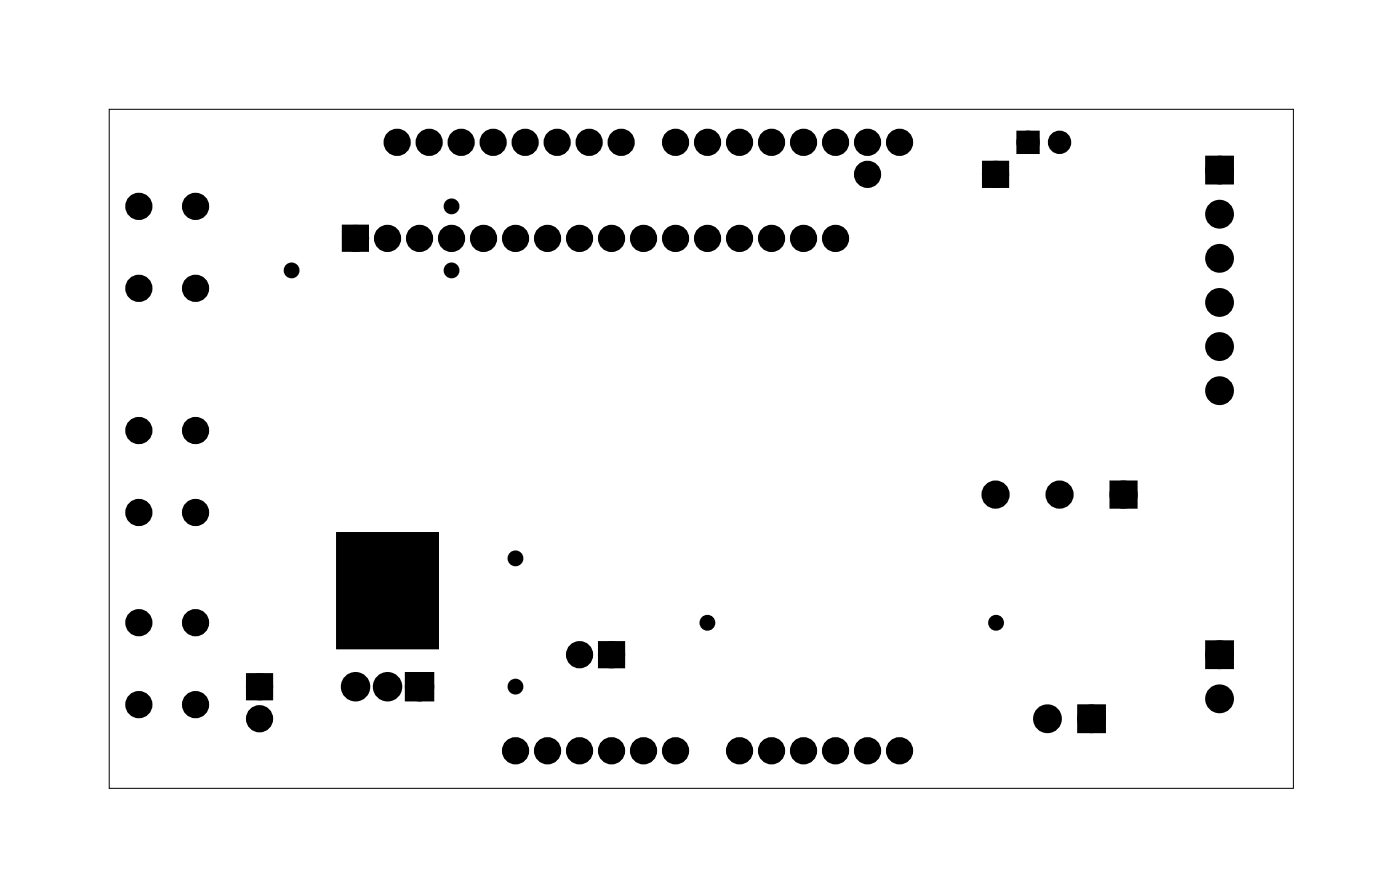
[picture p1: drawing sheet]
<svg xmlns="http://www.w3.org/2000/svg" width="111mm" height="71mm" viewBox="0 0 111 71" stroke-linecap="round" stroke-linejoin="round" font-family="sans-serif">
<path d="M8.7 8.7h94v53.8h-94z" fill="none" stroke="#000" stroke-width=".08"/>
<g fill="#000">
<circle cx="11" cy="16.4" r=".7"/>
<circle cx="15.5" cy="16.4" r=".7"/>
<circle cx="28.2" cy="18.9" r=".7"/>
<circle cx="30.8" cy="18.9" r=".7"/>
<circle cx="31.5" cy="11.3" r=".7"/>
<circle cx="33.3" cy="18.9" r=".7"/>
<circle cx="34.1" cy="11.3" r=".7"/>
<circle cx="35.8" cy="16.4" r=".35"/>
<circle cx="35.8" cy="18.9" r=".7"/>
<circle cx="36.6" cy="11.3" r=".7"/>
<circle cx="38.4" cy="18.9" r=".7"/>
<circle cx="39.1" cy="11.3" r=".7"/>
<circle cx="40.9" cy="18.9" r=".7"/>
<circle cx="41.7" cy="11.3" r=".7"/>
<circle cx="43.5" cy="18.9" r=".7"/>
<circle cx="44.2" cy="11.3" r=".7"/>
<circle cx="46" cy="18.9" r=".7"/>
<circle cx="46.8" cy="11.3" r=".7"/>
<circle cx="48.5" cy="18.9" r=".7"/>
<circle cx="49.3" cy="11.3" r=".7"/>
<circle cx="51.1" cy="18.9" r=".7"/>
<circle cx="53.6" cy="11.3" r=".7"/>
<circle cx="53.6" cy="18.9" r=".7"/>
<circle cx="56.2" cy="11.3" r=".7"/>
<circle cx="56.2" cy="18.9" r=".7"/>
<circle cx="58.7" cy="11.3" r=".7"/>
<circle cx="58.7" cy="18.9" r=".7"/>
<circle cx="61.2" cy="11.3" r=".7"/>
<circle cx="61.2" cy="18.9" r=".7"/>
<circle cx="63.8" cy="11.3" r=".7"/>
<circle cx="63.8" cy="18.9" r=".7"/>
<circle cx="66.3" cy="11.3" r=".7"/>
<circle cx="66.3" cy="18.9" r=".7"/>
<circle cx="68.9" cy="11.3" r=".7"/>
<circle cx="68.9" cy="13.8" r=".7"/>
<circle cx="71.4" cy="11.3" r=".7"/>
<circle cx="79" cy="13.8" r=".7"/>
<circle cx="81.6" cy="11.3" r=".6"/>
<circle cx="84.1" cy="11.3" r=".6"/>
<circle cx="96.8" cy="17" r=".76"/>
<circle cx="96.8" cy="13.5" r=".76"/>
<circle cx="11" cy="22.9" r=".7"/>
<circle cx="11" cy="34.1" r=".7"/>
<circle cx="15.5" cy="22.9" r=".7"/>
<circle cx="15.5" cy="34.1" r=".7"/>
<circle cx="23.1" cy="21.4" r=".35"/>
<circle cx="35.8" cy="21.4" r=".35"/>
<circle cx="79" cy="39.2" r=".74"/>
<circle cx="84.1" cy="39.2" r=".74"/>
<circle cx="89.2" cy="39.2" r=".74"/>
<circle cx="96.8" cy="27.5" r=".76"/>
<circle cx="96.8" cy="24" r=".76"/>
<circle cx="96.8" cy="31" r=".76"/>
<circle cx="96.8" cy="20.5" r=".76"/>
<circle cx="11" cy="49.4" r=".7"/>
<circle cx="11" cy="40.6" r=".7"/>
<circle cx="11" cy="55.9" r=".7"/>
<circle cx="15.5" cy="49.4" r=".7"/>
<circle cx="15.5" cy="40.6" r=".7"/>
<circle cx="15.5" cy="55.9" r=".7"/>
<circle cx="20.6" cy="54.5" r=".7"/>
<circle cx="20.6" cy="57" r=".7"/>
<circle cx="28.2" cy="54.5" r=".79"/>
<circle cx="30.8" cy="54.5" r=".79"/>
<circle cx="33.3" cy="54.5" r=".79"/>
<circle cx="40.9" cy="54.5" r=".35"/>
<circle cx="40.9" cy="44.3" r=".35"/>
<circle cx="40.9" cy="59.5" r=".7"/>
<circle cx="43.5" cy="59.5" r=".7"/>
<circle cx="46" cy="59.5" r=".7"/>
<circle cx="46" cy="51.9" r=".7"/>
<circle cx="48.5" cy="59.5" r=".7"/>
<circle cx="48.5" cy="51.9" r=".7"/>
<circle cx="51.1" cy="59.5" r=".7"/>
<circle cx="53.6" cy="59.5" r=".7"/>
<circle cx="56.2" cy="49.4" r=".35"/>
<circle cx="58.7" cy="59.5" r=".7"/>
<circle cx="61.2" cy="59.5" r=".7"/>
<circle cx="63.8" cy="59.5" r=".7"/>
<circle cx="66.3" cy="59.5" r=".7"/>
<circle cx="68.9" cy="59.5" r=".7"/>
<circle cx="71.4" cy="59.5" r=".7"/>
<circle cx="79.1" cy="49.4" r=".35"/>
<circle cx="83.1" cy="57" r=".76"/>
<circle cx="86.6" cy="57" r=".76"/>
<circle cx="96.8" cy="51.9" r=".76"/>
<circle cx="96.8" cy="55.4" r=".76"/>
</g>
<g fill="none" stroke="#000" stroke-width=".76" stroke-linecap="butt">
<path d="M27.5 18.2h1.4v1.4h-1.4zM78.3 13.1h1.4v1.4h-1.4zM96 12.7h1.6v1.6h-1.6zM88.4 38.5h1.5v1.5h-1.5zM19.9 53.8h1.4v1.4h-1.4zM32.5 53.7h1.6v1.6h-1.6zM47.8 51.2h1.4v1.4h-1.4zM85.9 56.2h1.5v1.6h-1.5zM96 51.2h1.6v1.5h-1.6z"/>
<circle cx="11" cy="16.4" r=".7"/>
<circle cx="15.5" cy="16.4" r=".7"/>
<circle cx="28.2" cy="18.9" r=".7"/>
<circle cx="30.8" cy="18.9" r=".7"/>
<circle cx="31.5" cy="11.3" r=".7"/>
<circle cx="33.3" cy="18.9" r=".7"/>
<circle cx="34.1" cy="11.3" r=".7"/>
<circle cx="35.8" cy="18.9" r=".7"/>
<circle cx="36.6" cy="11.3" r=".7"/>
<circle cx="38.4" cy="18.9" r=".7"/>
<circle cx="39.1" cy="11.3" r=".7"/>
<circle cx="40.9" cy="18.9" r=".7"/>
<circle cx="41.7" cy="11.3" r=".7"/>
<circle cx="43.5" cy="18.9" r=".7"/>
<circle cx="44.2" cy="11.3" r=".7"/>
<circle cx="46" cy="18.9" r=".7"/>
<circle cx="46.8" cy="11.3" r=".7"/>
<circle cx="48.5" cy="18.9" r=".7"/>
<circle cx="49.3" cy="11.3" r=".7"/>
<circle cx="51.1" cy="18.9" r=".7"/>
<circle cx="53.6" cy="11.3" r=".7"/>
<circle cx="53.6" cy="18.9" r=".7"/>
<circle cx="56.2" cy="11.3" r=".7"/>
<circle cx="56.2" cy="18.9" r=".7"/>
<circle cx="58.7" cy="11.3" r=".7"/>
<circle cx="58.7" cy="18.9" r=".7"/>
<circle cx="61.2" cy="11.3" r=".7"/>
<circle cx="61.2" cy="18.9" r=".7"/>
<circle cx="63.8" cy="11.3" r=".7"/>
<circle cx="63.8" cy="18.9" r=".7"/>
<circle cx="66.3" cy="11.3" r=".7"/>
<circle cx="66.3" cy="18.9" r=".7"/>
<circle cx="68.9" cy="11.3" r=".7"/>
<circle cx="68.9" cy="13.8" r=".7"/>
<circle cx="71.4" cy="11.3" r=".7"/>
<circle cx="79" cy="13.8" r=".7"/>
<circle cx="96.8" cy="17" r=".76"/>
<circle cx="96.8" cy="13.5" r=".76"/>
<circle cx="11" cy="22.9" r=".7"/>
<circle cx="11" cy="34.1" r=".7"/>
<circle cx="15.5" cy="22.9" r=".7"/>
<circle cx="15.5" cy="34.1" r=".7"/>
<circle cx="79" cy="39.2" r=".74"/>
<circle cx="84.1" cy="39.2" r=".74"/>
<circle cx="89.2" cy="39.2" r=".74"/>
<circle cx="96.8" cy="24" r=".76"/>
<circle cx="96.8" cy="20.5" r=".76"/>
<circle cx="96.8" cy="27.5" r=".76"/>
<circle cx="96.8" cy="31" r=".76"/>
<circle cx="11" cy="40.6" r=".7"/>
<circle cx="11" cy="55.9" r=".7"/>
<circle cx="11" cy="49.4" r=".7"/>
<circle cx="15.5" cy="40.6" r=".7"/>
<circle cx="15.5" cy="55.9" r=".7"/>
<circle cx="15.5" cy="49.4" r=".7"/>
<circle cx="20.6" cy="54.5" r=".7"/>
<circle cx="20.6" cy="57" r=".7"/>
<circle cx="28.2" cy="54.5" r=".79"/>
<circle cx="30.8" cy="54.5" r=".79"/>
<circle cx="33.3" cy="54.5" r=".79"/>
<circle cx="40.9" cy="59.5" r=".7"/>
<circle cx="43.5" cy="59.5" r=".7"/>
<circle cx="46" cy="59.5" r=".7"/>
<circle cx="46" cy="51.9" r=".7"/>
<circle cx="48.5" cy="59.5" r=".7"/>
<circle cx="48.5" cy="51.9" r=".7"/>
<circle cx="51.1" cy="59.5" r=".7"/>
<circle cx="53.6" cy="59.5" r=".7"/>
<circle cx="58.7" cy="59.5" r=".7"/>
<circle cx="61.2" cy="59.5" r=".7"/>
<circle cx="63.8" cy="59.5" r=".7"/>
<circle cx="66.3" cy="59.5" r=".7"/>
<circle cx="68.9" cy="59.5" r=".7"/>
<circle cx="71.4" cy="59.5" r=".7"/>
<circle cx="83.1" cy="57" r=".76"/>
<circle cx="86.6" cy="57" r=".76"/>
<circle cx="96.8" cy="55.4" r=".76"/>
<circle cx="96.8" cy="51.9" r=".76"/>
</g>
<path d="M27.5 18.2h1.4v1.4h-1.4zM78.3 13.1h1.4v1.4h-1.4zM81 10.7h1.2v1.2h-1.2zM96 12.7h1.6v1.6h-1.6zM88.4 38.5h1.5v1.5h-1.5zM19.9 53.8h1.4v1.4h-1.4zM26.8 42.3h7.9v9.1h-7.9zM32.5 53.7h1.6v1.6h-1.6zM47.8 51.2h1.4v1.4h-1.4zM85.9 56.2h1.5v1.6h-1.5zM96 51.2h1.6v1.5h-1.6z" fill="#000"/>
<g fill="none" stroke="#000" stroke-width=".55">
<circle cx="35.8" cy="16.4" r=".35"/>
<circle cx="23.1" cy="21.4" r=".35"/>
<circle cx="35.8" cy="21.4" r=".35"/>
<circle cx="40.9" cy="44.3" r=".35"/>
<circle cx="40.9" cy="54.5" r=".35"/>
<circle cx="56.2" cy="49.4" r=".35"/>
<circle cx="79.1" cy="49.4" r=".35"/>
</g>
<path d="M26.8 42.3h7.9v9.1h-7.9z" fill="none" stroke="#000" stroke-width=".25"/>
<g fill="none" stroke="#000" stroke-width=".65" stroke-linecap="butt">
<path d="M81 10.7h1.2v1.2h-1.2z"/>
<circle cx="81.6" cy="11.3" r=".6"/>
<circle cx="84.1" cy="11.3" r=".6"/>
</g>
</svg>
